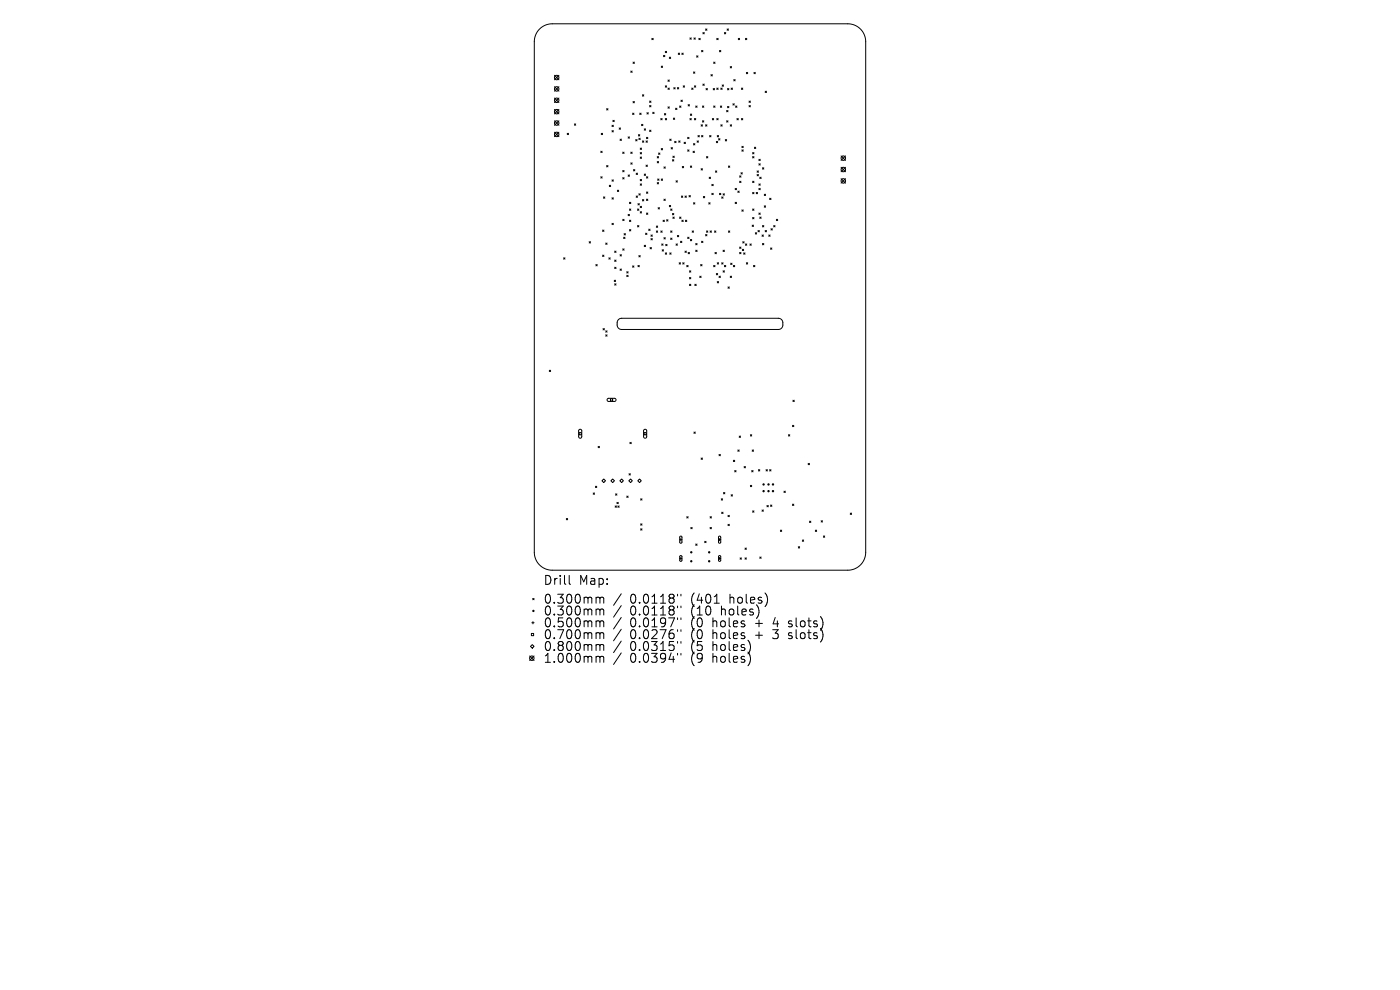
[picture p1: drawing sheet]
<svg xmlns="http://www.w3.org/2000/svg" width="297mm" height="210mm" viewBox="0 0 297 210" stroke-linecap="round" stroke-linejoin="round" font-family="sans-serif">
<defs><g id="words">
<g font-size="2.6">
<text x="115.2" y="124.3">Drill</text>
<text x="122.8" y="124.3">Map:</text>
<text x="115.2" y="128.3">0.300mm</text>
<text x="115.2" y="130.8">0.300mm</text>
<text x="133.7" y="128.3">0.0118&quot;</text>
<text x="133.7" y="130.8">0.0118&quot;</text>
<text x="146.7" y="128.3">(401</text>
<text x="146.7" y="130.8">(10</text>
<text x="153.2" y="130.8">holes)</text>
<text x="155" y="128.3">holes)</text>
<text x="115.2" y="133.3">0.500mm</text>
<text x="115.2" y="135.8">0.700mm</text>
<text x="133.7" y="133.3">0.0197&quot;</text>
<text x="133.7" y="135.8">0.0276&quot;</text>
<text x="146.7" y="133.3">(0</text>
<text x="146.7" y="135.8">(0</text>
<text x="151.4" y="133.3">holes</text>
<text x="151.4" y="135.8">holes</text>
<text x="160.7" y="133.3">+</text>
<text x="160.7" y="135.8">+</text>
<text x="164.7" y="133.3">4</text>
<text x="164.7" y="135.8">3</text>
<text x="168.1" y="133.3">slots)</text>
<text x="168.1" y="135.8">slots)</text>
<text x="115.2" y="138.4">0.800mm</text>
<text x="115.2" y="140.9">1.000mm</text>
<text x="133.7" y="138.4">0.0315&quot;</text>
<text x="133.7" y="140.9">0.0394&quot;</text>
<text x="146.7" y="138.4">(5</text>
<text x="146.7" y="140.9">(9</text>
<text x="151.4" y="138.4">holes)</text>
<text x="151.4" y="140.9">holes)</text>
</g>
</g></defs>
<g fill="none" stroke="#000" stroke-width=".21">
<path d="M114.5 6.2a3.8 3.8 0 0 1 2.6-1.2h62.8a3.8 3.8 0 0 1 3.8 3.8v108.4a3.8 3.8 0 0 1-3.8 3.8h-62.8a3.8 3.8 0 0 1-3.8-3.8v-108.4a3.8 3.8 0 0 1 1.2-2.6zM117.6 18.4l1 .9M117.6 16l1 .9M118.6 16l-1 .9M118.6 18.4l-1 .9M133.8 15.1l.3 .3M134.1 15.1l-.3 .3M134.3 13.2l.3 .3M134.6 13.2l-.3 .3M138.3 8.1l.3 .3M138.6 8.1l-.3 .3M140.3 14l.3 .3"/>
<path d="M140.6 14l-.3 .3M140.8 11.7l.2 .3M141 11.7l-.2 .3M141.1 10.9l.3 .3M141.1 18.2l.3 .3M141.4 10.9l-.3 .3M141.4 18.2l-.3 .3M141.7 17l.3 .3M141.7 18.7l.3 .3M142 17l-.3 .3M142 18.7l-.3 .3M142 12.1l.3 .3"/>
<path d="M142.3 12.1l-.3 .3M142.9 18.6l.3 .3M143.2 18.6l-.3 .3M143.7 18.6l.3 .3M143.9 11.3l.3 .3M144 18.6l-.3 .3M144.2 11.3l-.3 .3M144.7 11.3l.2 .3M144.9 11.3l-.2 .3M144.9 18.2l.3 .3M145.2 18.2l-.3 .3M146.4 8l.2 .3"/>
<path d="M146.6 8l-.2 .3M146.7 18.7l.3 .3M147 18.7l-.3 .3M147.1 15.3l.3 .2M147.2 8l.3 .3M147.3 18.2l.3 .3M147.4 15.3l-.3 .2M147.5 8l-.3 .3M147.6 18.2l-.3 .3M147.8 11.8l.3 .3M148.1 11.8l-.3 .3M148.3 8.1l.2 .3"/>
<path d="M148.5 8.1l-.2 .3M148.8 10.7l.3 .3M149.1 10.7l-.3 .3M149.1 6.9l.3 .3M149.1 17.8l.3 .3M149.4 17.8l-.3 .3M149.4 6.9l-.3 .3M149.7 6.1l.3 .3M149.8 18.8l.3 .3M150 6.1l-.3 .3M150.1 18.8l-.3 .3M150.8 15.8l.3 .3"/>
<path d="M151.1 15.8l-.3 .3M151.3 18.8l.3 .3M151.4 13.2l.3 .3M151.6 18.8l-.3 .3M151.7 13.2l-.3 .3M152.1 18.7l.2 .3M152.1 8.1l.2 .3M152.3 8.1l-.2 .3M152.3 18.7l-.2 .3M152.6 10.7l.3 .3M152.9 10.7l-.3 .3M152.9 18.7l.3 .3"/>
<path d="M153.2 18.7l-.3 .3M153.2 18l.3 .3M153.5 18l-.3 .3M153.7 6.9l.3 .3M154 6.9l-.3 .3M154.2 6.1l.3 .3M154.3 18.8l.3 .3M154.5 6.1l-.3 .3M154.6 18.8l-.3 .3M154.9 14.1l.3 .3M155.1 18.7l.3 .3M155.2 14.1l-.3 .3"/>
<path d="M155.4 18.7l-.3 .3M155.7 16.9l.3 .3M156 16.9l-.3 .3M156.6 8.1l.3 .3M156.9 8.1l-.3 .3M157.3 18.7l.3 .3M157.6 18.7l-.3 .3M158.1 8.1l.3 .3M158.3 15.4l.3 .2M158.4 8.1l-.3 .3M158.6 15.4l-.3 .2M159.9 15.4l.3 .2"/>
<path d="M160.2 15.4l-.3 .2M162.3 19.3l.3 .3M162.6 19.3l-.3 .3M117.6 23.2l1 1M117.6 25.6l1 1M117.6 20.8l1 .9M117.6 28l1 1M118.6 20.8l-1 .9M118.6 23.2l-1 1M118.6 25.6l-1 1M118.6 28l-1 1M120.3 28.3l.3 .3"/>
<path d="M120.6 28.3l-.3 .3M121.9 26.3l.2 .3M122.1 26.3l-.2 .3M127.5 32.1l.2 .3M127.5 37.5l.2 .3M127.6 28.3l.2 .3M127.7 32.1l-.2 .3M127.7 37.5l-.2 .3M127.8 28.3l-.2 .3M128.7 23.1l.3 .2M128.7 35.1l.3 .3M129 23.1l-.3 .2"/>
<path d="M129 35.1l-.3 .3M129.3 39.3l.2 .3M129.5 39.3l-.2 .3M129.8 26.6l.3 .3M129.8 27.7l.3 .3M129.8 38.2l.3 .2M130 25.5l.3 .3M130.1 26.6l-.3 .3M130.1 27.7l-.3 .3M130.1 38.2l-.3 .2M130.3 25.5l-.3 .3M131.4 27.1l.2 .3"/>
<path d="M131.5 29.5l.3 .3M131.6 27.1l-.2 .3M131.8 29.5l-.3 .3M132.1 32.3l.3 .3M132.1 36.2l.3 .2M132.1 37.7l.3 .3M132.4 37.7l-.3 .3M132.4 32.3l-.3 .3M132.4 36.2l-.3 .2M133.3 29l.2 .3M133.3 37.1l.2 .3M133.5 29l-.2 .3"/>
<path d="M133.5 37.1l-.2 .3M133.8 32.3l.3 .3M133.8 34.5l.3 .3M134.1 32.3l-.3 .3M134.1 34.5l-.3 .3M134.2 24l.3 .3M134.3 21.5l.3 .3M134.4 36l.3 .3M134.5 24l-.3 .3M134.6 21.5l-.3 .3M134.7 36l-.3 .3M134.9 29.6l.3 .3"/>
<path d="M135 36.7l.2 .3M135.2 29.6l-.3 .3M135.2 36.7l-.2 .3M135.4 28.6l.3 .2M135.5 29.3l.3 .3M135.7 28.6l-.3 .2M135.7 24l.3 .3M135.8 29.3l-.3 .3M135.8 31.4l.3 .3M135.8 32.4l.3 .2M135.8 33.3l.3 .3M135.8 38.1l.3 .2"/>
<path d="M135.8 39l.3 .3M136 24l-.3 .3M136.1 31.4l-.3 .3M136.1 32.4l-.3 .2M136.1 33.3l-.3 .3M136.1 38.1l-.3 .2M136.1 39l-.3 .3M136.1 26.4l.3 .3M136.3 20.1l.3 .3M136.3 29.9l.3 .3M136.4 26.4l-.3 .3M136.6 20.1l-.3 .3"/>
<path d="M136.6 29.9l-.3 .3M136.7 27.3l.3 .3M136.7 36.9l.3 .3M137 27.3l-.3 .3M137 36.9l-.3 .3M137.1 35l.2 .3M137.1 29.9l.2 .3M137.1 29.1l.3 .3M137.1 37.5l.3 .3M137.2 23.9l.3 .3M137.3 29.9l-.2 .3M137.3 35l-.2 .3"/>
<path d="M137.4 29.1l-.3 .3M137.4 37.5l-.3 .3M137.5 23.9l-.3 .3M137.8 27.6l.3 .3M137.8 21.4l.3 .3M137.8 22.4l.3 .3M138.1 21.4l-.3 .3M138.1 22.4l-.3 .3M138.1 27.6l-.3 .3M138.5 23.8l.3 .3M138.8 23.8l-.3 .3M139.4 33.2l.3 .3"/>
<path d="M139.4 34.3l.3 .2M139.4 38.7l.3 .3M139.5 38l.3 .3M139.7 33.2l-.3 .3M139.7 34.3l-.3 .2M139.7 38.7l-.3 .3M139.7 32.5l.3 .2M139.8 38l-.3 .3M140 32.5l-.3 .2M140.2 25.1l.3 .3M140.3 31.5l.3 .3M140.3 38l.3 .3"/>
<path d="M140.5 25.1l-.3 .3M140.6 31.5l-.3 .3M140.6 38l-.3 .3M140.9 35.4l.2 .3M140.9 24.1l.3 .3M141.1 35.4l-.2 .3M141.1 25.1l.3 .3M141.2 24.1l-.3 .3M141.4 25.1l-.3 .3M141.7 22.7l.3 .3M142 22.7l-.3 .3M142.1 29.5l.3 .3"/>
<path d="M142.4 29.5l-.3 .3M142.4 31.3l.3 .3M142.7 31.3l-.3 .3M142.7 33.9l.2 .3M142.8 33.1l.2 .3M142.8 25l.3 .3M142.9 33.9l-.2 .3M143 33.1l-.2 .3M143.1 25l-.3 .3M143.1 30l.3 .3M143.3 23l.3 .2M143.4 30l-.3 .3"/>
<path d="M143.4 38.3l.3 .3M143.6 23l-.3 .2M143.7 38.3l-.3 .3M144 29.9l.3 .3M144.2 22.5l.3 .3M144.3 29.9l-.3 .3M144.5 22.5l-.3 .3M144.5 21.2l.2 .3M144.7 21.2l-.2 .3M144.7 35.3l.3 .3M145 35.3l-.3 .3M145.1 30.2l.3 .3"/>
<path d="M145.4 30.2l-.3 .3M145.9 31.8l.3 .3M145.9 29.1l.3 .3M146 22.2l.3 .3M146.2 29.1l-.3 .3M146.2 31.8l-.3 .3M146.3 22.2l-.3 .3M146.4 25.1l.2 .3M146.5 24.2l.2 .3M146.5 35.2l.2 .3M146.6 25.1l-.2 .3M146.7 24.2l-.2 .3"/>
<path d="M146.7 35.2l-.2 .3M147 32.1l.3 .3M147.1 30.5l.3 .2M147.3 32.1l-.3 .3M147.3 25.1l.3 .3M147.4 30.5l-.3 .2M147.6 22.5l.3 .3M147.6 25.1l-.3 .3M147.9 22.5l-.3 .3M147.9 29.9l.3 .3M148.1 28.8l.3 .2M148.2 29.9l-.3 .3"/>
<path d="M148.4 28.8l-.3 .2M148.7 26.5l.3 .3M148.7 35.8l.3 .3M148.8 28.8l.3 .2M149 26.5l-.3 .3M149 35.8l-.3 .3M149 22.5l.3 .3M149 25.6l.3 .3M149.1 28.8l-.3 .2M149.3 22.5l-.3 .3M149.3 25.6l-.3 .3M149.7 26.5l.3 .3"/>
<path d="M149.9 33.2l.3 .3M150 26.5l-.3 .3M150.2 33.2l-.3 .3M150.4 37.6l.3 .3M150.5 28.8l.3 .2M150.7 37.6l-.3 .3M150.8 28.8l-.3 .2M151 39.1l.3 .3M151.1 25.1l.3 .3M151.3 39.1l-.3 .3M151.4 25.1l-.3 .3M151.4 22.5l.3 .3"/>
<path d="M151.7 22.5l-.3 .3M151.8 36.3l.3 .2M152 30l.3 .3M152.1 36.3l-.3 .2M152.1 25.1l.2 .3M152.2 28.8l.2 .2M152.3 30l-.3 .3M152.3 25.1l-.2 .3M152.4 29.4l.3 .3M152.4 28.8l-.2 .2M152.7 29.4l-.3 .3M152.8 22.5l.3 .3"/>
<path d="M152.9 26.5l.3 .3M153.1 22.5l-.3 .3M153.2 26.5l-.3 .3M153.9 29.6l.3 .3M154.2 29.6l-.3 .3M154.2 23.4l.2 .3M154.2 25.6l.2 .3M154.3 22.6l.3 .3M154.4 23.4l-.2 .3M154.4 25.6l-.2 .3M154.5 35.2l.3 .3M154.6 22.6l-.3 .3"/>
<path d="M154.8 35.2l-.3 .3M154.9 26.5l.3 .3M155.2 26.5l-.3 .3M155.5 22l.3 .3M155.8 22l-.3 .3M156 40l.2 .2M156.1 22.5l.2 .3M156.2 40l-.2 .2M156.3 22.5l-.2 .3M156.3 25.1l.3 .3M156.6 25.1l-.3 .3M156.9 37.3l.3 .3"/>
<path d="M156.9 38.4l.3 .3M157.2 37.3l-.3 .3M157.2 38.4l-.3 .3M157.2 36.6l.3 .3M157.3 25.1l.3 .3M157.4 31l.3 .3M157.4 31.8l.3 .3M157.5 36.6l-.3 .3M157.6 25.1l-.3 .3M157.7 31.8l-.3 .3M157.7 31l-.3 .3M158.9 21.4l.3 .3"/>
<path d="M158.9 22.4l.3 .3M159.2 21.4l-.3 .3M159.2 22.4l-.3 .3M159.7 38.4l.2 .3M159.7 32.4l.2 .2M159.7 33.2l.2 .3M159.9 32.4l-.2 .2M159.9 33.2l-.2 .3M159.9 38.4l-.2 .3M160 31.2l.3 .3M160.3 31.2l-.3 .3M160.6 36.3l.3 .2"/>
<path d="M160.6 37l.3 .3M160.9 37l-.3 .3M160.9 36.3l-.3 .2M161 34.7l.3 .3M161 39l.3 .3M161 33.8l.3 .3M161 40l.3 .2M161.2 37.6l.3 .3M161.3 33.8l-.3 .3M161.3 34.7l-.3 .3M161.3 39l-.3 .3M161.3 40l-.3 .2"/>
<path d="M161.5 37.6l-.3 .3M161.8 35.6l.2 .3M162 35.6l-.2 .3M178.4 33.1l1 .9M178.4 35.5l1 .9M178.4 37.9l1 1M179.4 33.1l-1 .9M179.4 35.5l-1 .9M179.4 37.9l-1 1M119.6 54.7l.3 .3M119.9 54.7l-.3 .3M125 51.3l.3 .3"/>
<path d="M125.3 51.3l-.3 .3M126.4 56.1l.3 .3M126.7 56.1l-.3 .3M127.8 48.8l.3 .3M127.8 54.1l.3 .3M128 41.8l.3 .3M128.1 48.8l-.3 .3M128.1 54.1l-.3 .3M128.3 41.8l-.3 .3M128.5 51.6l.3 .2M128.8 51.6l-.3 .2M129.2 54.7l.3 .3"/>
<path d="M129.5 54.7l-.3 .3M129.8 42l.3 .2M129.8 47.4l.3 .3M130.1 42l-.3 .2M130.1 47.4l-.3 .3M130.3 59.4l.3 .3M130.4 56.7l.3 .3M130.4 53.3l.3 .2M130.4 55.2l.3 .2M130.6 59.4l-.3 .3M130.7 53.3l-.3 .2M130.7 55.2l-.3 .2"/>
<path d="M130.7 56.7l-.3 .3M131 40.3l.3 .3M131.3 40.3l-.3 .3M131.5 54l.3 .3M131.5 57.1l.3 .2M131.8 54l-.3 .3M131.8 57.1l-.3 .2M132.1 46.5l.3 .3M132.1 52.8l.3 .3M132.3 50.3l.3 .3M132.4 46.5l-.3 .3M132.4 52.8l-.3 .3"/>
<path d="M132.4 49.6l.3 .2M132.6 50.3l-.3 .3M132.7 49.6l-.3 .2M133 57.6l.3 .3M133 58.4l.3 .3M133.3 57.6l-.3 .3M133.3 58.4l-.3 .3M133.3 45.5l.2 .3M133.5 42.9l.3 .3M133.5 45.5l-.2 .3M133.5 44.3l.3 .3M133.5 46.7l.3 .3"/>
<path d="M133.5 48.7l.3 .3M133.8 42.9l-.3 .3M133.8 44.3l-.3 .3M133.8 46.7l-.3 .3M133.8 48.7l-.3 .3M134.2 56.4l.3 .3M134.5 56.4l-.3 .3M135 41.6l.2 .3M135.2 41.6l-.2 .3M135.2 44.3l.3 .3M135.2 47.8l.3 .3M135.3 43.2l.3 .3"/>
<path d="M135.3 56.3l.3 .3M135.5 41.1l.3 .3M135.5 44.3l-.3 .3M135.5 47.8l-.3 .3M135.5 54.2l.3 .3M135.6 43.2l-.3 .3M135.6 56.3l-.3 .3M135.8 41.1l-.3 .3M135.8 54.2l-.3 .3M135.8 44.9l.3 .3M135.8 43.8l.3 .2M136.1 43.8l-.3 .2"/>
<path d="M136.1 44.9l-.3 .3M136.3 42.3l.3 .3M136.6 42.3l-.3 .3M136.7 52l.3 .3M137 52l-.3 .3M137 49.5l.2 .2M137.1 40.7l.3 .3M137.1 42.2l.3 .3M137.1 45.2l.3 .3M137.2 49.5l-.2 .2M137.4 40.7l-.3 .3M137.4 42.2l-.3 .3"/>
<path d="M137.4 45.2l-.3 .3M137.6 48.6l.3 .3M137.9 48.6l-.3 .3M137.9 52.5l.3 .3M138.1 50.6l.3 .3M138.1 49.8l.3 .3M138.2 52.5l-.3 .3M138.4 50.6l-.3 .3M138.4 49.8l-.3 .3M139.2 47.9l.3 .3M139.2 49l.3 .3M139.5 47.9l-.3 .3"/>
<path d="M139.5 49l-.3 .3M139.6 44l.3 .3M139.9 44l-.3 .3M140.2 49l.3 .3M140.4 51.7l.3 .3M140.5 53l.3 .3M140.5 49l-.3 .3M140.7 46.7l.2 .3M140.7 51.7l-.3 .3M140.8 53l-.3 .3M140.9 42.2l.2 .3M140.9 50.4l.2 .3"/>
<path d="M140.9 46.7l-.2 .3M141.1 42.2l-.2 .3M141.1 53.6l.3 .3M141.1 50.4l-.2 .3M141.2 51.8l.3 .3M141.4 53.6l-.3 .3M141.4 46.6l.3 .3M141.5 51.8l-.3 .3M141.7 46.6l-.3 .3M142 43.6l.3 .3M142.1 53.6l.3 .3M142.3 43.6l-.3 .3"/>
<path d="M142.3 44.3l.3 .3M142.3 49l.3 .3M142.3 50.5l.3 .3M142.4 53.6l-.3 .3M142.6 49l-.3 .3M142.6 44.3l-.3 .3M142.6 50.5l-.3 .3M142.7 45.3l.2 .3M142.8 46l.2 .3M142.9 45.3l-.2 .3M143 46l-.2 .3M143.4 51.7l.3 .3"/>
<path d="M143.7 51.7l-.3 .3M143.7 49.9l.3 .3M144 49.9l-.3 .3M144.1 55.7l.3 .3M144.2 46l.3 .3M144.4 55.7l-.3 .3M144.4 51.2l.3 .3M144.5 46l-.3 .3M144.6 41.6l.2 .3M144.7 46.7l.2 .3M144.7 51.2l-.3 .3M144.8 41.6l-.2 .3"/>
<path d="M144.8 55.7l.3 .3M144.9 46.7l-.2 .3M145.1 55.7l-.3 .3M145.3 53.3l.3 .2M145.3 41.6l.3 .3M145.4 46.7l.3 .3M145.6 41.6l-.3 .3M145.6 53.3l-.3 .2M145.7 46.7l-.3 .3M145.7 56.3l.3 .3M145.9 50.3l.3 .3M146 56.3l-.3 .3"/>
<path d="M146 53.5l.3 .3M146.2 50.3l-.3 .3M146.2 41.5l.3 .3M146.3 53.5l-.3 .3M146.3 57.4l.3 .3M146.3 58.9l.3 .3M146.5 41.5l-.3 .3M146.5 50.8l.2 .3M146.6 57.4l-.3 .3M146.6 58.9l-.3 .3M146.7 50.8l-.2 .3M146.8 49l.3 .3"/>
<path d="M147.1 49l-.3 .3M147.1 43l.3 .3M147.4 43l-.3 .3M147.6 51.6l.3 .3M147.6 53.1l.3 .3M147.9 51.6l-.3 .3M147.9 53.1l-.3 .3M148.5 58.6l.2 .3M148.6 56.1l.3 .3M148.7 58.6l-.2 .3M148.8 51.2l.3 .3M148.9 56.1l-.3 .3"/>
<path d="M149.1 51.2l-.3 .3M149.2 41.7l.3 .3M149.5 41.7l-.3 .3M149.7 49.7l.3 .3M149.9 49l.3 .3M150 49.7l-.3 .3M150.2 49l-.3 .3M150.4 43l.2 .3M150.6 43l-.2 .3M150.6 49l.3 .3M150.9 49l-.3 .3M151 41l.3 .3"/>
<path d="M151.3 41l-.3 .3M151.4 56.3l.3 .3M151.6 49l.3 .3M151.7 53.5l.3 .3M151.7 56.3l-.3 .3M151.9 49l-.3 .3M152 58l.3 .3M152 53.5l-.3 .3M152.2 55.7l.2 .3M152.2 59.7l.2 .3M152.3 58l-.3 .3M152.4 55.7l-.2 .3"/>
<path d="M152.4 59.7l-.2 .3M152.5 58.6l.3 .3M152.6 41l.3 .3M152.8 58.6l-.3 .3M152.9 41l-.3 .3M153.1 41.8l.3 .3M153.1 55.7l.3 .3M153.4 41.8l-.3 .3M153.4 55.7l-.3 .3M153.4 41.1l.3 .3M153.4 53.1l.3 .3M153.4 57.4l.3 .3"/>
<path d="M153.7 56.3l.3 .3M153.7 41.1l-.3 .3M153.7 53.1l-.3 .3M153.7 57.4l-.3 .3M154 56.3l-.3 .3M154.5 49l.3 .3M154.8 49l-.3 .3M154.9 58.6l.3 .3M155 55.8l.3 .3M155.2 58.6l-.3 .3M155.3 55.8l-.3 .3M155.6 56.3l.3 .3"/>
<path d="M155.9 56.3l-.3 .3M156 42.9l.2 .3M156.2 42.9l-.2 .3M156.5 40.5l.3 .3M156.8 40.5l-.3 .3M156.9 53.5l.3 .3M156.9 52.4l.3 .3M157.2 52.4l-.3 .3M157.2 53.5l-.3 .3M157.4 44.5l.3 .3M157.5 52.9l.3 .3M157.6 51.3l.3 .3"/>
<path d="M157.7 44.5l-.3 .3M157.8 52.9l-.3 .3M157.8 53.6l.2 .3M157.9 51.3l-.3 .3M158 53.6l-.2 .3M158.1 51.7l.3 .3M158.3 55.7l.3 .3M158.4 51.7l-.3 .3M158.6 55.7l-.3 .3M159.1 51.7l.3 .3M159.4 51.7l-.3 .3M159.6 47.8l.3 .2"/>
<path d="M159.7 40.8l.2 .3M159.7 44.3l.2 .3M159.7 46.1l.2 .3M159.9 47.8l-.3 .2M159.9 56.3l.2 .3M159.9 40.8l-.2 .3M159.9 44.3l-.2 .3M159.9 46.1l-.2 .3M160.1 56.3l-.2 .3M160.2 49.4l.3 .3M160.4 40.8l.3 .3M160.5 49.4l-.3 .3"/>
<path d="M160.7 40.8l-.3 .3M160.8 48.9l.3 .3M161 45.2l.3 .3M161.1 48.9l-.3 .3M161.2 46l.3 .3M161.3 45.2l-.3 .3M161.5 46l-.3 .3M161.7 49.8l.2 .3M161.8 47.8l.2 .3M161.8 51.6l.2 .3M161.9 49.8l-.2 .3M162 47.8l-.2 .3"/>
<path d="M162 51.6l-.2 .3M162.1 43.7l.3 .3M162.1 41.2l.3 .3M162.3 48.9l.3 .3M162.4 43.7l-.3 .3M162.4 41.2l-.3 .3M162.6 48.9l-.3 .3M163.1 49.8l.3 .3M163.3 42.1l.3 .2M163.4 49.8l-.3 .3M163.5 52.6l.2 .3M163.6 42.1l-.3 .2"/>
<path d="M163.6 48.5l.2 .3M163.7 52.6l-.2 .3M163.8 48.5l-.2 .3M164.1 47.8l.3 .3M164.4 47.8l-.3 .3M164.7 46.5l.3 .3M165 46.5l-.3 .3M116.5 78.5l.3 .3M116.8 78.5l-.3 .3M127.9 69.7l.3 .3M128.2 69.7l-.3 .3M128.5 70.2l.3 .3"/>
<path d="M128.5 71l.3 .3M128.8 70.2l-.3 .3M128.8 71l-.3 .3M130.4 60.2l.3 .3M130.7 60.2l-.3 .3M131.2 67.8l.7-.3h33.2a.95 .95 0 0 1 1 1v.4a.95 .95 0 0 1-1 1h-33.2a.95 .95 0 0 1-1-1l.1-.7zM146.3 60.3l.3 .3M146.6 60.3l-.3 .3M147.4 60.3l.3 .3M147.7 60.3l-.3 .3M154.4 60.9l.3 .2M154.7 60.9l-.3 .2"/>
<path d="M122.9 91.8h.4v.4h-.4zM122.9 91.2l.3-.1 .2 .2v1.4l-.3 .3-.3-.3zM126.9 94.7l.3 .3M127.2 94.7l-.3 .3M128.9 84.6l1.5-.1 .3 .4-.3 .3h-1.3l-.3-.3zM129.5 84.6h.5v.5h-.5zM133.6 93.8l.3 .3M133.9 93.8l-.3 .3M136.6 91.8h.5v.4h-.5zM136.6 91.2l.3-.1 .3 .2v1.4l-.3 .3-.4-.3zM147.2 91.6l.3 .3M147.5 91.6l-.3 .3"/>
<path d="M148.7 97.2l.3 .2M149 97.2l-.3 .2M152.5 96.4l.3 .3M152.8 96.4l-.3 .3M155.6 97.6l.3 .3M155.9 97.6l-.3 .3M155.9 99.8l.2 .3M156.1 99.8l-.2 .3M156.5 95.4l.3 .3M156.8 95.4l-.3 .3M156.8 92.5l.3 .3M157.1 92.5l-.3 .3"/>
<path d="M157.9 99l.2 .2M158.1 99l-.2 .2M159.2 92.2l.3 .3M159.5 92.2l-.3 .3M159.5 99.8l.3 .3M159.6 95.4l.3 .3M159.8 99.8l-.3 .3M159.9 95.4l-.3 .3M160.9 99.6l.3 .3M161.2 99.6l-.3 .3M162.5 99.6l.3 .3M162.8 99.6l-.3 .3"/>
<path d="M163.3 99.6l.3 .3M163.6 99.6l-.3 .3M167.3 92.2l.3 .3M167.6 92.2l-.3 .3M168.1 90.2l.3 .3M168.2 84.9l.3 .3M168.4 90.2l-.3 .3M168.5 84.9l-.3 .3M171.4 98.3l.3 .3M171.7 98.3l-.3 .3M120.1 110l.3 .3M120.4 110l-.3 .3"/>
<path d="M125.8 104.6l.3 .3M126.1 104.6l-.3 .3M126.3 103.1l.3 .3M126.6 103.1l-.3 .3M127.7 102l.4-.4 .4 .4-.4 .4zM130 101.6l.4 .4-.4 .4-.4-.4zM130.5 107.3l.3 .3M130.6 104.8l.3 .2M130.8 107.3l-.3 .3M130.9 104.8l-.3 .2M130.9 106.6l.3 .2M131.1 107.3l.3 .3"/>
<path d="M131.2 106.6l-.3 .2M131.4 107.3l-.3 .3M131.5 102l.4-.4 .4 .4-.4 .4zM133 105.2l.3 .3M133.3 105.2l-.3 .3M133.4 102l.4-.4 .4 .4-.4 .4zM133.4 100.5l.3 .3M133.7 100.5l-.3 .3M135.3 102l.4-.4 .4 .4-.4 .4zM135.9 112.2l.3 .3M135.9 105.8l.3 .3M135.9 111.1l.3 .3"/>
<path d="M136.2 105.8l-.3 .3M136.2 111.1l-.3 .3M136.2 112.2l-.3 .3M144.2 114.5h.5M144.2 118.5h.5M144.3 113.8l.2-.1 .2 .2v1.1l-.2 .2-.3-.2zM144.3 117.9h.2l.2 .1v.9l-.2 .2-.3-.2zM144.4 114.2v.5M144.4 118.2v.5M145.7 109.6l.3 .3M146 109.6l-.3 .3M146.6 111.9l.2 .3"/>
<path d="M146.8 111.9l-.2 .3M147.6 115.4l.3 .3M147.9 115.4l-.3 .3M149.5 114.8l.3 .3M149.8 114.8l-.3 .3M150.6 109.6l.3 .3M150.6 111.9l.3 .3M150.9 109.6l-.3 .3M150.9 111.9l-.3 .3M152.4 114.5h.5M152.4 118.5h.5M152.5 113.8l.2-.1 .2 .2v1.1l-.2 .2-.3-.2z"/>
<path d="M152.5 117.9h.2l.2 .1v.9l-.2 .2-.3-.2zM152.7 114.2v.5M152.7 118.2v.5M153 105.8l.3 .3M153.1 108.7l.3 .2M153.3 105.8l-.3 .3M153.4 108.7l-.3 .2M153.5 104.5l.3 .3M153.8 104.5l-.3 .3M154.4 109.3l.3 .3M154.4 111.2l.3 .3M154.7 109.3l-.3 .3"/>
<path d="M154.7 111.2l-.3 .3M155.1 104.9l.3 .3M155.4 104.9l-.3 .3M157 118.3l.3 .3M157.3 118.3l-.3 .3M158 116.3l.3 .2M158 118.3l.3 .3M158.3 116.3l-.3 .2M158.3 118.3l-.3 .3M159.2 103l.3 .2M159.5 103l-.3 .2M159.7 108.4l.2 .3"/>
<path d="M159.9 108.4l-.2 .3M161.2 118.2l.3 .2M161.5 118.2l-.3 .2M161.7 108.2l.2 .3M161.9 108.2l-.2 .3M162.7 107.2l.3 .3M163 107.2l-.3 .3M163.5 107.1l.2 .3M163.7 107.1l-.2 .3M165.6 112.5l.2 .2M165.8 112.5l-.2 .2M166.3 104.2l.3 .3"/>
<path d="M166.6 104.2l-.3 .3M168.1 106.9l.3 .3M168.4 106.9l-.3 .3M169.4 116l.2 .3M169.6 116l-.2 .3M170.2 114.5l.3 .3M170.5 114.5l-.3 .3M171.7 110.6l.3 .2M172 110.6l-.3 .2M173 112.5l.3 .2M173.3 112.5l-.3 .2M174.2 110.5l.3 .2"/>
<path d="M174.5 110.5l-.3 .2M174.7 113.7l.3 .3M175 113.7l-.3 .3M180.4 108.8l.3 .3M180.7 108.8l-.3 .3M112.4 139.2l.9 .9M112.5 137.1l.4-.4 .4 .4-.4 .4zM112.7 134.4h.5v.4h-.5zM112.8 132.1h.5M113 126.9l.3 .3M113.1 131.9v.4M113.3 126.9l-.3 .3"/>
<path d="M113.3 139.2l-.9 .9M120.8 122.1v1.6l.2 .3M126.7 126.7h.3l.3 .3M126.7 129.2h.3l.3 .3M126.7 131.7l.5 .1 .1 .2M126.7 134.2h.3l.3 .3M126.7 136.7h.3l.3 .3M126.7 139.2h.3l.3 .3M127.3 127l.2-.3 .5 .1 .1 1.2M127.3 127v1M127.3 129.5v1M127.3 132v1"/>
<path d="M127.3 134.5v1M127.3 137v1M127.3 139.5v1M127.3 129.5l.2-.3 .5 .1 .1 1.2M127.3 132l.2-.3 .5 .1 .1 1.2M127.3 134.5l.2-.3 .5 .1 .1 1.2M127.3 137l.2-.3 .5 .1 .1 1.2M127.3 139.5l.2-.3 .5 .1 .1 1.2M131.8 126l-1.6 2.4M131.8 128.5l-1.6 2.4M131.8 131l-1.6 2.4M131.8 133.5l-1.6 2.4"/>
<path d="M131.8 136l-1.6 2.4M131.8 138.5l-1.6 2.4M143.7 126.1v.3M143.7 128.6v.3M143.7 131.1v.3M143.7 133.6v.3M143.7 136.1v.3M143.7 138.6v.4M144.5 126.1v.3M144.5 128.6v.3M144.5 131.1v.3M144.5 133.6v.3"/>
<path d="M144.5 136.1v.3M144.5 138.6v.4M151.5 128h1.1M167.3 132.9l.1 .1M167.3 135.4l.1 .1M167.4 131.8v.4M167.4 134.3v.5"/>
<circle cx="118.1" cy="16.4" r=".48"/>
<circle cx="118.1" cy="18.9" r=".48"/>
<circle cx="118.1" cy="21.3" r=".47"/>
<circle cx="118.1" cy="23.7" r=".47"/>
<circle cx="118.1" cy="26.1" r=".48"/>
<circle cx="118.1" cy="28.5" r=".48"/>
<circle cx="178.9" cy="33.5" r=".48"/>
<circle cx="178.9" cy="38.4" r=".48"/>
<circle cx="178.9" cy="36" r=".48"/>
<circle cx="146.6" cy="119.1" r=".14"/>
<circle cx="146.6" cy="117.2" r=".14"/>
<circle cx="150.4" cy="119.1" r=".14"/>
<circle cx="150.4" cy="117.2" r=".14"/>
<circle cx="162" cy="104.2" r=".14"/>
<circle cx="162" cy="102.8" r=".14"/>
<circle cx="163" cy="104.2" r=".14"/>
<circle cx="163" cy="102.8" r=".14"/>
<circle cx="164" cy="104.2" r=".14"/>
<circle cx="164" cy="102.8" r=".14"/>
<circle cx="112.8" cy="139.6" r=".47"/>
<circle cx="113.2" cy="129.6" r=".14"/>
</g>
<use href="#words"/>
</svg>
